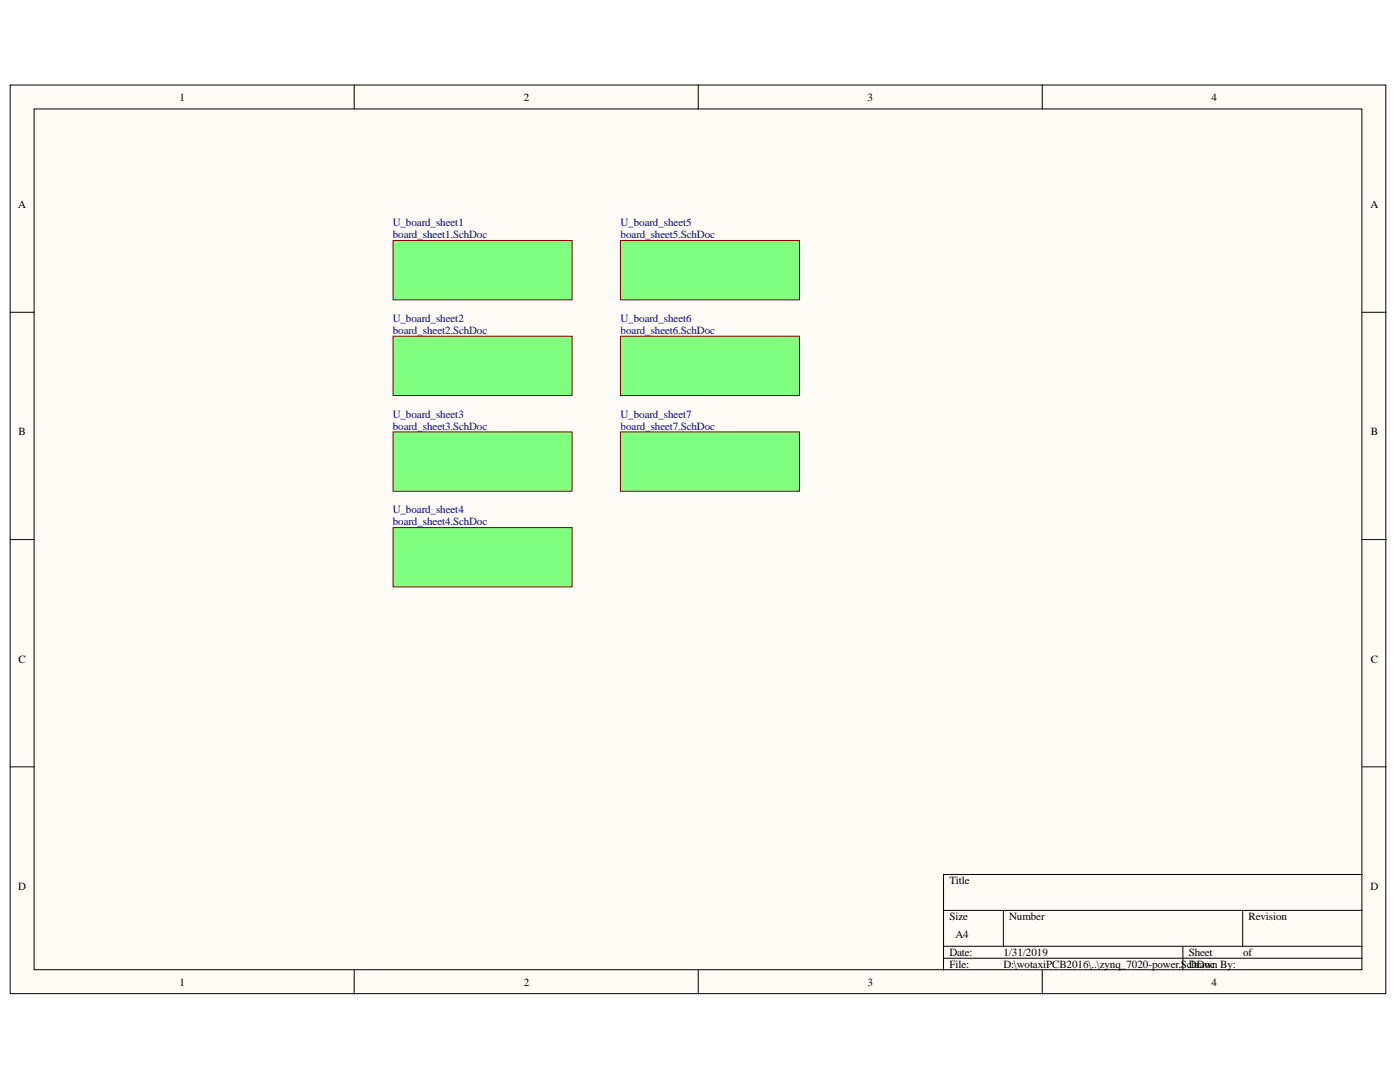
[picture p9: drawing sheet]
<svg xmlns="http://www.w3.org/2000/svg" width="279mm" height="216mm" viewBox="0 0 279 216" stroke-linecap="round" stroke-linejoin="round" font-family="sans-serif">
<defs><g id="words">
<g font-size="2.2">
<text x="35.8" y="20.1">1</text>
<text x="104.5" y="20.1">2</text>
<text x="173.1" y="20.1">3</text>
<text x="241.8" y="20.1">4</text>
<text x="3.6" y="41.5">A</text>
<text x="273.5" y="41.5">A</text>
<text x="3.7" y="86.9">B</text>
<text x="273.6" y="86.9">B</text>
<text x="3.7" y="132.2">C</text>
<text x="273.6" y="132.2">C</text>
<text x="3.6" y="177.6">D</text>
<text x="189.5" y="176.4">Title</text>
<text x="273.5" y="177.6">D</text>
<text x="189.5" y="183.6">Size</text>
<text x="201.4" y="183.6">Number</text>
<text x="249.2" y="183.6">Revision</text>
<text x="189.5" y="190.8">Date:</text>
<text x="190.7" y="187.1">A4</text>
<text x="200.2" y="190.8">1/31/2019</text>
<text x="237.2" y="190.8">Sheet</text>
<text x="248.1" y="190.8">of</text>
<text x="35.8" y="196.7">1</text>
<text x="104.5" y="196.7">2</text>
<text x="173.1" y="196.7">3</text>
<text x="189.5" y="193.1">File:</text>
<text x="200.2" y="193.1">D:\wotaxiPCB2016\..\zynq_7020-power.ScDrawn By:</text>
<text x="237.8" y="193.1">hDoc</text>
<text x="241.8" y="196.7">4</text>
</g>
<g font-size="2.2" fill="#000080">
<text x="78.4" y="45.2">U_board_sheet1</text>
<text x="78.4" y="47.5">board_sheet1.SchDoc</text>
<text x="123.9" y="45.2">U_board_sheet5</text>
<text x="123.9" y="47.5">board_sheet5.SchDoc</text>
<text x="78.4" y="64.3">U_board_sheet2</text>
<text x="123.9" y="64.3">U_board_sheet6</text>
<text x="78.4" y="66.6">board_sheet2.SchDoc</text>
<text x="123.9" y="66.6">board_sheet6.SchDoc</text>
<text x="78.4" y="83.3">U_board_sheet3</text>
<text x="123.9" y="83.3">U_board_sheet7</text>
<text x="78.4" y="85.7">board_sheet3.SchDoc</text>
<text x="123.9" y="85.7">board_sheet7.SchDoc</text>
<text x="78.4" y="102.4">U_board_sheet4</text>
<text x="78.4" y="104.8">board_sheet4.SchDoc</text>
</g>
</g></defs>
<g fill="#fffcf8" stroke="#000" stroke-width=".2">
<path d="M2 17h274.6v181.3h-274.6z"/>
<path d="M6.8 21.7h265v171.8h-265z"/>
</g>
<g fill="none" stroke="#000" stroke-width=".2">
<path d="M70.7 17v4.7M139.3 17v4.7M208 17v4.7M2 62.3h4.8M271.9 62.3h4.8M2 107.7h4.8M271.9 107.7h4.8M2 153h4.8M271.9 153h4.8M271.9 174.5h-83.6v19.1M70.7 193.6v4.8M139.3 193.6v4.8"/>
<path d="M188.3 181.7h83.6M188.3 188.8h83.6M188.3 191.2h83.6M200.2 181.7v7.1M208 193.6v4.8M236.1 188.8v4.8M248 181.7v7.1"/>
</g>
<g fill="#80ff80" stroke="#800000" stroke-width=".2">
<path d="M78.4 48h35.8v11.8h-35.8z"/>
<path d="M78.4 67.1h35.8v11.8h-35.8z"/>
<path d="M78.4 86.2h35.8v11.8h-35.8z"/>
<path d="M78.4 105.3h35.8v11.8h-35.8z"/>
<path d="M123.8 48h35.8v11.8h-35.8z"/>
<path d="M123.8 67.1h35.8v11.8h-35.8z"/>
<path d="M123.8 86.2h35.8v11.8h-35.8z"/>
</g>
<use href="#words"/>
</svg>
